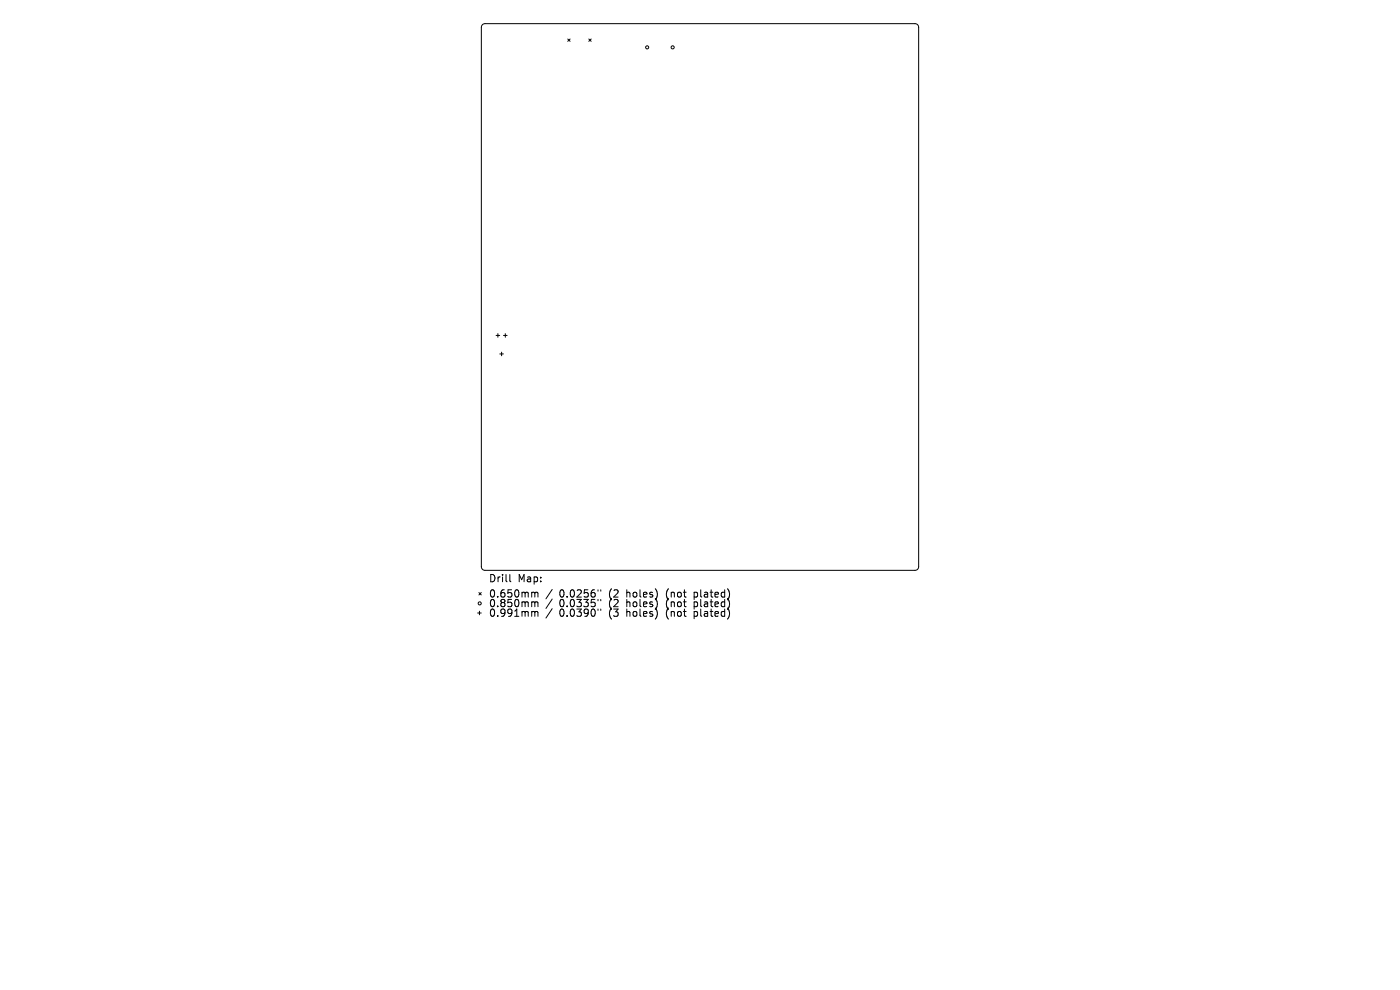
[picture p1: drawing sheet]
<svg xmlns="http://www.w3.org/2000/svg" width="297mm" height="210mm" viewBox="0 0 297 210" stroke-linecap="round" stroke-linejoin="round" font-family="sans-serif">
<defs><g id="words">
<g font-size="2.2">
<text x="103.6" y="123.7">Drill</text>
<text x="109.8" y="123.7">Map:</text>
<text x="103.6" y="127">0.650mm</text>
<text x="103.6" y="129">0.850mm</text>
<text x="103.6" y="131">0.991mm</text>
<text x="118.7" y="127">0.0256&quot;</text>
<text x="118.7" y="129">0.0335&quot;</text>
<text x="118.7" y="131">0.0390&quot;</text>
<text x="129.3" y="127">(2</text>
<text x="129.3" y="129">(2</text>
<text x="129.3" y="131">(3</text>
<text x="133.1" y="127">holes)</text>
<text x="133.1" y="129">holes)</text>
<text x="133.1" y="131">holes)</text>
<text x="141.7" y="127">(not</text>
<text x="141.7" y="129">(not</text>
<text x="141.7" y="131">(not</text>
<text x="147.7" y="127">plated)</text>
<text x="147.7" y="129">plated)</text>
<text x="147.7" y="131">plated)</text>
</g>
</g></defs>
<g fill="none" stroke="#000" stroke-width=".21">
<path d="M102.3 5.2l.6-.2h91.2a.77 .77 0 0 1 .8 .8v114.4a.77 .77 0 0 1-.8 .8h-91.2a.77 .77 0 0 1-.8-.8v-114.4zM120.4 8.3l.5 .5M120.9 8.3l-.5 .5M124.9 8.3l.5 .5M125.4 8.3l-.5 .5M105.2 71.2h.8M105.6 70.8v.7M106 75.1h.8M106.4 74.7v.8M106.8 71.2h.8M107.2 70.8v.7M101.3 130h.8"/>
<path d="M101.6 125.7l.5 .5M101.7 129.7v.7M102.1 125.7l-.5 .5M108.2 121.9v1.3l.2 .2M113 125.6l.5 .2M113 127.7l.5 .2M113 129.7l.5 .2M113.5 125.8l.2-.2 .4 .1v1M113.5 125.8v.9M113.5 127.9v.8M113.5 129.9v.8M113.5 127.9l.2-.2h.4v1"/>
<path d="M113.5 129.9l.2-.2 .4 .1v.9M117.1 125l-1.3 2M117.1 127.1l-1.3 2M117.1 129.1l-1.3 2M126.9 125.1v.3M126.9 127.2v.2M126.9 129.2v.3M127.5 125.1v.3M127.5 127.2v.2M127.5 129.2v.3"/>
<circle cx="137.3" cy="10" r=".33"/>
<circle cx="142.7" cy="10" r=".33"/>
<circle cx="101.8" cy="128" r=".33"/>
</g>
<use href="#words"/>
</svg>
